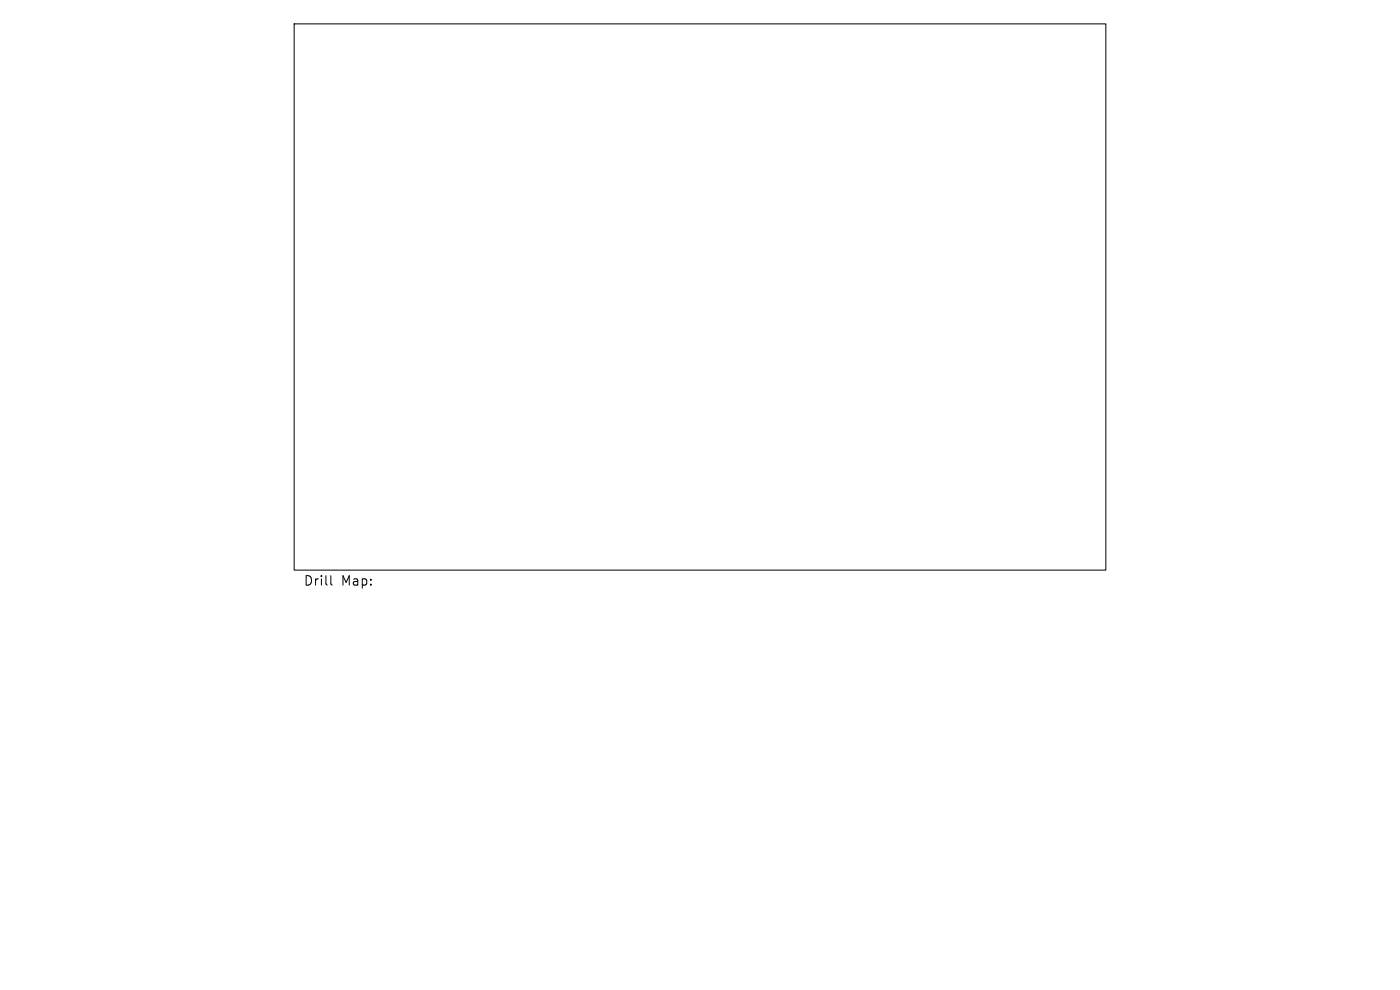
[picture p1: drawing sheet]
<svg xmlns="http://www.w3.org/2000/svg" width="297mm" height="210mm" viewBox="0 0 297 210" stroke-linecap="round" stroke-linejoin="round" font-family="sans-serif">
<defs><g id="words">
<g font-size="2.8">
<text x="64.3" y="124.5">Drill</text>
<text x="72.3" y="124.5">Map:</text>
</g>
</g></defs>
<path d="M62.4 5.1h172.2v115.8h-172.2zM70.2 122.1v1.7l.3 .3" fill="none" stroke="#000" stroke-width=".21"/>
<use href="#words"/>
</svg>
